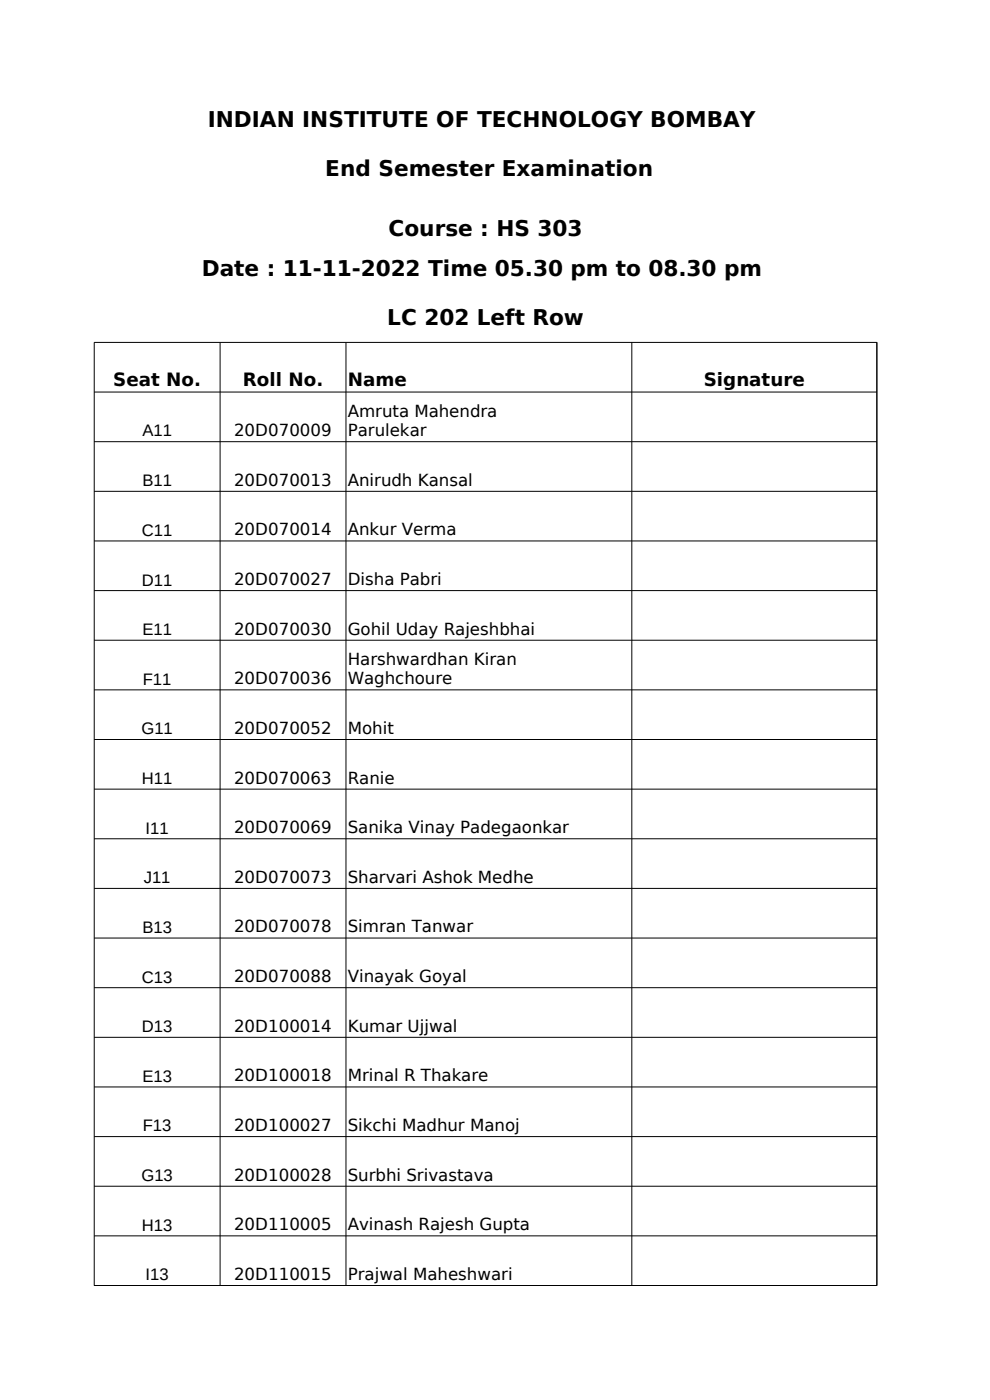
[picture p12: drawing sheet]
<svg xmlns="http://www.w3.org/2000/svg" width="210mm" height="297mm" viewBox="0 0 210 297" stroke-linecap="round" stroke-linejoin="round" font-family="sans-serif">
<defs><g id="words">
<g font-size="4.6">
<text x="44.1" y="26.9">INDIAN INSTITUTE OF TECHNOLOGY BOMBAY</text>
<text x="69" y="37.4">End Semester Examination</text>
<text x="82.4" y="50.2">Course : HS 303</text>
<text x="42.8" y="58.5">Date : 11-11-2022 Time 05.30 pm to 08.30 pm</text>
<text x="82.2" y="69">LC 202 Left Row</text>
</g>
<g font-size="3.9">
<text x="24" y="81.9">Seat No.</text>
<text x="51.5" y="81.9">Roll No.</text>
<text x="73.8" y="81.9">Name</text>
<text x="149.3" y="81.9">Signature</text>
</g>
<g font-size="3.5">
<text x="73.8" y="88.4">Amruta Mahendra</text>
<text x="30.2" y="92.6">A11</text>
<text x="49.6" y="92.5">20D070009</text>
<text x="73.8" y="92.5">Parulekar</text>
<text x="30.2" y="103.2">B11</text>
<text x="49.6" y="103.1">20D070013</text>
<text x="73.8" y="103.1">Anirudh Kansal</text>
<text x="30.1" y="113.7">C11</text>
<text x="49.6" y="113.6">20D070014</text>
<text x="73.8" y="113.6">Ankur Verma</text>
<text x="30.1" y="124.2">D11</text>
<text x="49.6" y="124.1">20D070027</text>
<text x="73.8" y="124.1">Disha Pabri</text>
<text x="30.2" y="134.7">E11</text>
<text x="49.6" y="134.6">20D070030</text>
<text x="73.8" y="134.6">Gohil Uday Rajeshbhai</text>
<text x="73.8" y="141">Harshwardhan Kiran</text>
<text x="30.3" y="145.3">F11</text>
<text x="49.6" y="145.2">20D070036</text>
<text x="73.8" y="145.2">Waghchoure</text>
<text x="30" y="155.8">G11</text>
<text x="49.6" y="155.7">20D070052</text>
<text x="73.8" y="155.7">Mohit</text>
<text x="30.1" y="166.3">H11</text>
<text x="49.6" y="166.2">20D070063</text>
<text x="73.8" y="166.2">Ranie</text>
<text x="30.9" y="176.9">I11</text>
<text x="49.6" y="176.7">20D070069</text>
<text x="73.8" y="176.7">Sanika Vinay Padegaonkar</text>
<text x="30.5" y="187.4">J11</text>
<text x="49.6" y="187.3">20D070073</text>
<text x="73.8" y="187.3">Sharvari Ashok Medhe</text>
<text x="30.2" y="197.9">B13</text>
<text x="49.6" y="197.8">20D070078</text>
<text x="73.8" y="197.8">Simran Tanwar</text>
<text x="30.1" y="208.5">C13</text>
<text x="49.6" y="208.4">20D070088</text>
<text x="73.8" y="208.4">Vinayak Goyal</text>
<text x="30.1" y="219">D13</text>
<text x="49.6" y="218.9">20D100014</text>
<text x="73.8" y="218.9">Kumar Ujjwal</text>
<text x="30.2" y="229.5">E13</text>
<text x="49.6" y="229.4">20D100018</text>
<text x="73.8" y="229.4">Mrinal R Thakare</text>
<text x="49.6" y="239.9">20D100027</text>
<text x="73.8" y="239.9">Sikchi Madhur Manoj</text>
<text x="30.3" y="240">F13</text>
<text x="30" y="250.6">G13</text>
<text x="49.6" y="250.5">20D100028</text>
<text x="73.8" y="250.5">Surbhi Srivastava</text>
<text x="30.1" y="261.1">H13</text>
<text x="49.6" y="261">20D110005</text>
<text x="73.8" y="261">Avinash Rajesh Gupta</text>
<text x="30.9" y="271.6">I13</text>
<text x="49.6" y="271.5">20D110015</text>
<text x="73.8" y="271.5">Prajwal Maheshwari</text>
</g>
</g></defs>
<g fill="none" stroke="#000" stroke-width=".21">
<path d="M20 72.6h166M20 72.6v200.1M46.7 72.6v200.1M73.4 72.6v200.1M134 72.6v200.1M186 72.6v200.1M20 83.2h166M20 93.7h166M20 104.2h166M20 114.8h166M20 125.3h166M20 135.8h166"/>
<path d="M20 146.4h166M20 156.9h166M20 167.4h166M20 177.9h166M20 188.5h166M20 199h166M20 209.5h166M20 220.1h166M20 230.6h166M20 241.1h166M20 251.7h166M20 262.2h166"/>
<path d="M20 272.7h166"/>
</g>
<use href="#words"/>
</svg>
